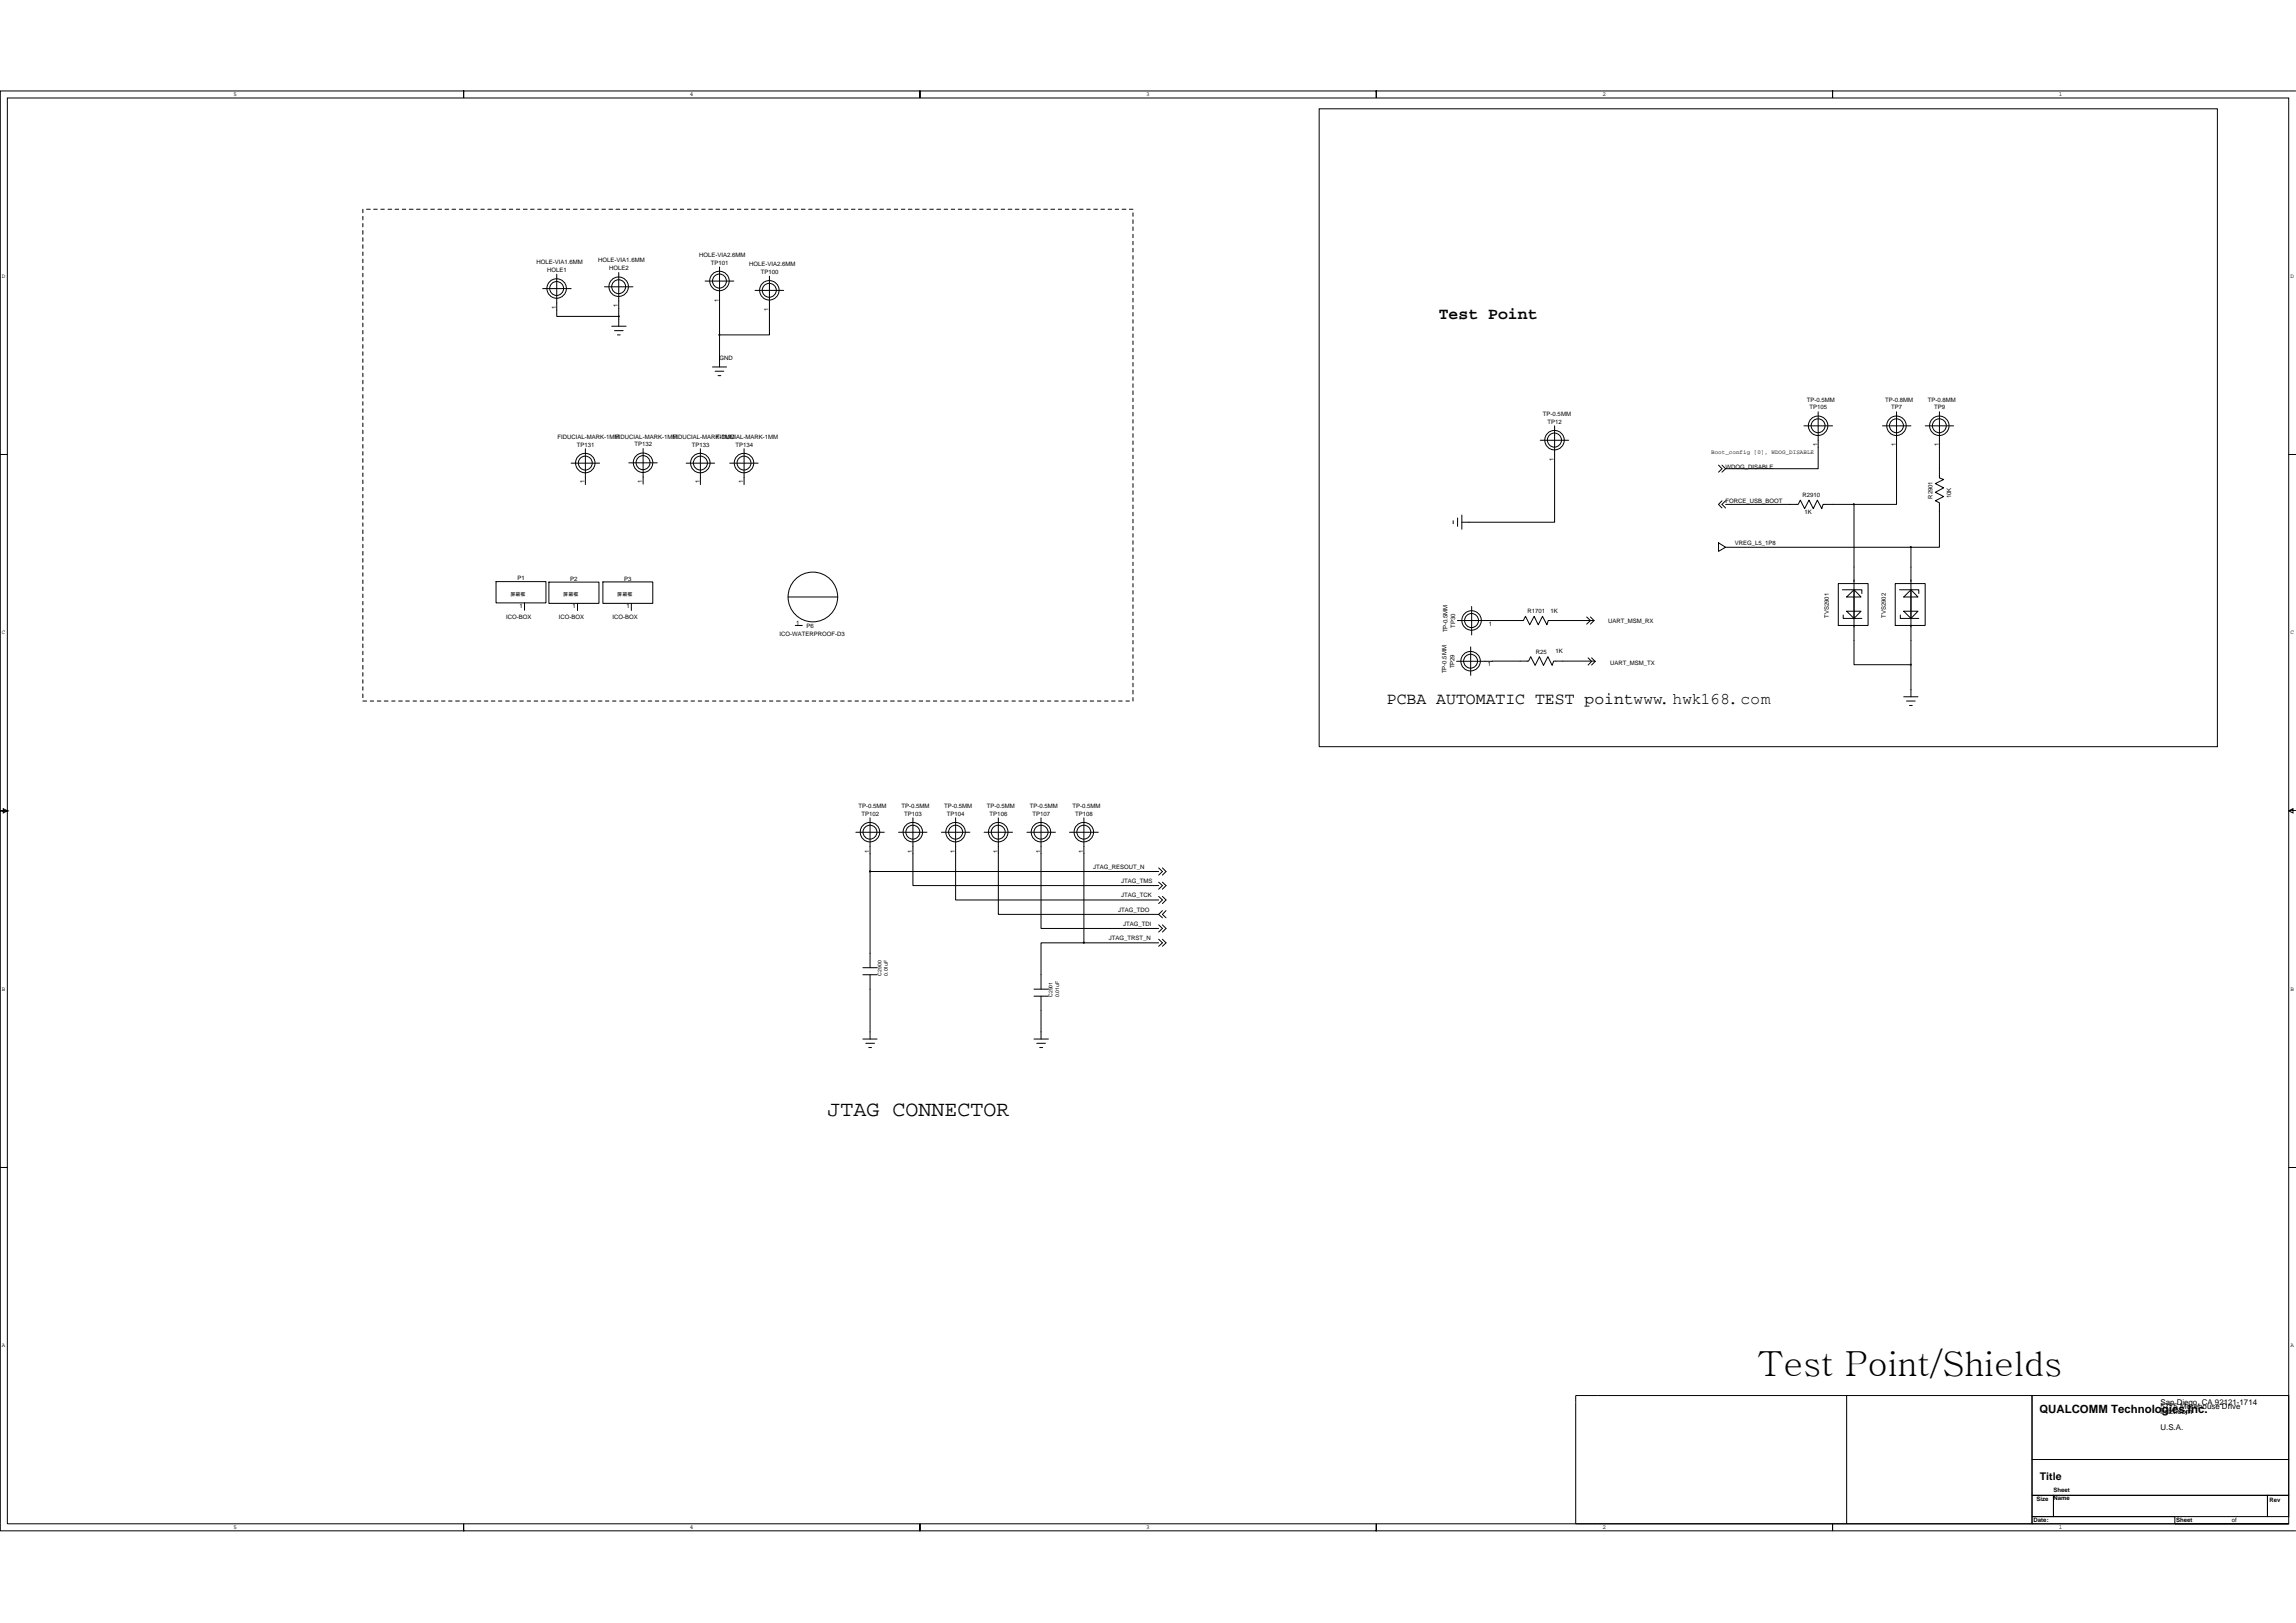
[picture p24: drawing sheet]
<svg xmlns="http://www.w3.org/2000/svg" width="297mm" height="210mm" viewBox="0 0 297 210" stroke-linecap="round" stroke-linejoin="round" font-family="sans-serif">
<defs><g id="words">
<text font-size="4.5" x="227.4" y="178">Test Point/Shields</text>
<text font-size="2.8" x="107" y="144.4">JTAG CONNECTOR</text>
<g font-size="2.1">
<text x="186.1" y="41.2">Test Point</text>
<text x="179.4" y="91.1">PCBA AUTOMATIC TEST pointwww.hwk168.com</text>
</g>
<text font-size="1.5" x="263.8" y="182.8">QUALCOMM Technologies,Inc.</text>
<text font-size="1.4" x="263.9" y="191.4">Title</text>
<g font-size="1">
<text x="279.5" y="185">U.S.A.</text>
<text x="279.5" y="181.7">San Diego, CA 92121-1714</text>
<text x="279.5" y="183">lrdzt.com</text>
<text x="279.5" y="182.3">5775 Morehouse Drive</text>
</g>
<g font-size=".8">
<text x="30.2" y="12.4">5</text>
<text x="89.3" y="12.4">4</text>
<text x="148.3" y="12.4">3</text>
<text x="207.3" y="12.4">2</text>
<text x="266.3" y="12.4">1</text>
<text x=".2" y="36">D</text>
<text x="69.4" y="34.2">HOLE-VIA1.6MM</text>
<text x="70.8" y="35.2">HOLE1</text>
<text x="77.4" y="34">HOLE-VIA1.6MM</text>
<text x="78.8" y="35">HOLE2</text>
<text x="90.5" y="33.2">HOLE-VIA2.6MM</text>
<text x="92" y="34.3">TP101</text>
<text x="96.9" y="34.4">HOLE-VIA2.6MM</text>
<text x="98.4" y="35.5">TP100</text>
<text x="296.3" y="36">D</text>
<text x="71.9" y="40" transform="rotate(-90 71.9 40)">1</text>
<text x="79.9" y="39.8" transform="rotate(-90 79.9 39.8)">1</text>
<text x="93" y="39" transform="rotate(-90 93 39)">1</text>
<text x="99.4" y="40.2" transform="rotate(-90 99.4 40.2)">1</text>
<text x="93.1" y="46.6">GND</text>
<text x="199.6" y="53.8">TP-0.5MM</text>
<text x="233.7" y="52">TP-0.5MM</text>
<text x="234.1" y="53">TP105</text>
<text x="243.9" y="52">TP-0.8MM</text>
<text x="244.7" y="53">TP7</text>
<text x="249.4" y="52">TP-0.8MM</text>
<text x="250.2" y="53">TP9</text>
<text x="72.1" y="56.8">FIDUCIAL-MARK-1MM</text>
<text x="74.6" y="57.8">TP131</text>
<text x="79.6" y="56.7">FIDUCIAL-MARK-1MM</text>
<text x="82.1" y="57.8">TP132</text>
<text x="87" y="56.8">FIDUCIAL-MARK-1MM</text>
<text x="89.5" y="57.8">TP133</text>
<text x="92.7" y="56.8">FIDUCIAL-MARK-1MM</text>
<text x="95.1" y="57.8">TP134</text>
<text x="200.2" y="54.8">TP12</text>
<text x="201" y="59.6" transform="rotate(-90 201 59.6)">1</text>
<text x="221.4" y="58.8">Boot_config [0], WDOG_DISABLE</text>
<text x="235.1" y="57.7" transform="rotate(-90 235.1 57.7)">1</text>
<text x="245.3" y="57.7" transform="rotate(-90 245.3 57.7)">1</text>
<text x="250.8" y="57.7" transform="rotate(-90 250.8 57.7)">1</text>
<text x="75.6" y="62.5" transform="rotate(-90 75.6 62.5)">1</text>
<text x="83.1" y="62.5" transform="rotate(-90 83.1 62.5)">1</text>
<text x="90.5" y="62.5" transform="rotate(-90 90.5 62.5)">1</text>
<text x="96.2" y="62.5" transform="rotate(-90 96.2 62.5)">1</text>
<text x="223.2" y="60.6">WDOG_DISABLE</text>
<text x="223.2" y="65">FORCE_USB_BOOT</text>
<text x="233.2" y="64.3">R2910</text>
<text x="250" y="64.5" transform="rotate(-90 250 64.5)">R2901</text>
<text x="252.4" y="64.5" transform="rotate(-90 252.4 64.5)">10K</text>
<text x="224.4" y="70.5">VREG_L5_1P8</text>
<text x="233.5" y="66.5">1K</text>
<text x="66.9" y="75.1">P1</text>
<text x="73.8" y="75.1">P2</text>
<text x="80.7" y="75.1">P3</text>
<text x=".2" y="82.1">C</text>
<text x="65.5" y="80">ICO-BOX</text>
<text x="67.2" y="78.7">1</text>
<text x="72.3" y="80.1">ICO-BOX</text>
<text x="74.1" y="78.7">1</text>
<text x="79.2" y="80.1">ICO-BOX</text>
<text x="81" y="78.7">1</text>
<text x="100.9" y="82.3">ICO-WATERPROOF-D3</text>
<text x="103" y="80.8">1</text>
<text x="104.3" y="81.3">P6</text>
<text x="187.3" y="81.8" transform="rotate(-90 187.3 81.8)">TP-0.5MM</text>
<text x="188.3" y="81.2" transform="rotate(-90 188.3 81.2)">TP30</text>
<text x="192.6" y="80.9">1</text>
<text x="197.6" y="79.4">R1701</text>
<text x="200.6" y="79.3">1K</text>
<text x="208" y="80.6">UART_MSM_RX</text>
<text x="236.6" y="79.9" transform="rotate(-90 236.6 79.9)">TVS2901</text>
<text x="244" y="79.9" transform="rotate(-90 244 79.9)">TVS2902</text>
<text x="296.3" y="82.1">C</text>
<text x="187.2" y="87.1" transform="rotate(-90 187.2 87.1)">TP-0.5MM</text>
<text x="188.2" y="86.5" transform="rotate(-90 188.2 86.5)">TP29</text>
<text x="192.5" y="86.2">1</text>
<text x="198.7" y="84.6">R25</text>
<text x="201.2" y="84.5">1K</text>
<text x="208.3" y="86">UART_MSM_TX</text>
<text x="111.1" y="104.5">TP-0.5MM</text>
<text x="111.4" y="105.6">TP102</text>
<text x="116.6" y="104.5">TP-0.5MM</text>
<text x="117" y="105.6">TP103</text>
<text x="122.1" y="104.5">TP-0.5MM</text>
<text x="122.5" y="105.6">TP104</text>
<text x="127.7" y="104.5">TP-0.5MM</text>
<text x="128" y="105.6">TP106</text>
<text x="133.2" y="104.5">TP-0.5MM</text>
<text x="133.6" y="105.6">TP107</text>
<text x="138.7" y="104.5">TP-0.5MM</text>
<text x="139.1" y="105.6">TP108</text>
<text x="112.5" y="110.3" transform="rotate(-90 112.5 110.3)">1</text>
<text x="118" y="110.3" transform="rotate(-90 118 110.3)">1</text>
<text x="123.5" y="110.3" transform="rotate(-90 123.5 110.3)">1</text>
<text x="129.1" y="110.3" transform="rotate(-90 129.1 110.3)">1</text>
<text x="134.6" y="110.3" transform="rotate(-90 134.6 110.3)">1</text>
<text x="140.1" y="110.3" transform="rotate(-90 140.1 110.3)">1</text>
<text x="141.4" y="112.4">JTAG_RESOUT_N</text>
<text x="144.7" y="118">JTAG_TDO</text>
<text x="145" y="114.2">JTAG_TMS</text>
<text x="145" y="116.1">JTAG_TCK</text>
<text x="145.3" y="119.8">JTAG_TDI</text>
<text x="143.4" y="121.6">JTAG_TRST_N</text>
<text x=".2" y="128.2">B</text>
<text x="296.3" y="128.2">B</text>
<text x=".2" y="174.3">A</text>
<text x="296.3" y="174.3">A</text>
<text x="30.2" y="197.8">5</text>
<text x="89.3" y="197.8">4</text>
<text x="148.3" y="197.8">3</text>
<text x="207.3" y="197.8">2</text>
<text x="263.1" y="196.8">Date:</text>
<text x="263.5" y="194.2">Size</text>
<text x="265.7" y="194.1">Name</text>
<text x="265.7" y="193">Sheet</text>
<text x="266.3" y="197.8">1</text>
<text x="281.5" y="196.8">Sheet</text>
<text x="288.7" y="196.8">of</text>
<text x="293.6" y="194.3">Rev</text>
</g>
<g font-size=".7">
<text x="114" y="126.2" transform="rotate(-90 114 126.2)">C2900</text>
<text x="114.9" y="126.2" transform="rotate(-90 114.9 126.2)">0.01uF</text>
<text x="136.2" y="129" transform="rotate(-90 136.2 129)">C2901</text>
<text x="137" y="129" transform="rotate(-90 137 129)">0.01uF</text>
</g>
<g font-size=".6">
<text x="66" y="77.1">屏蔽框</text>
<text x="72.9" y="77.2">屏蔽框</text>
<text x="79.9" y="77.1">屏蔽框</text>
</g>
</g></defs>
<g fill="none" stroke="#000" stroke-width=".13">
<path d="M.9 12.7h295.2v184.4h-295.2zM170.7 14.1h116.2v82.5h-116.2zM297 11.8h-59.9v.9v-.9h-59v.9v-.9h-59.1v.9v-.9h-59v.9v-.9h-60v47h.9h-.9v46.1h.9l-.5 .3v-.6l.5 .3h-.9v46.1h.9h-.9v47.1h60v-1v1h59v-1v1h59.1v-1v1h59v-1v1h59.9M46.9 27.1v.4M46.9 28v.4M46.9 28.9v.5M46.9 29.8v.5M46.9 30.8v.4M46.9 31.7v.4M46.9 32.6v.5M46.9 33.5v.5M46.9 34.4v.5"/>
<path d="M46.9 35.3v.5M46.9 36.3v.4M46.9 37.2v.5M46.9 38.1v.5M46.9 39.1v.4M46.9 40v.4M47.4 27.1h.5M48.3 27.1h.5M49.3 27.1h.4M50.2 27.1h.5M51.1 27.1h.5M52 27.1h.5"/>
<path d="M53 27.1h.4M53.9 27.1h.5M54.8 27.1h.5M55.7 27.1h.5M56.7 27.1h.4M57.6 27.1h.4M58.5 27.1h.4M59.4 27.1h.5M60.3 27.1h.5M61.3 27.1h.4M62.2 27.1h.5M63.1 27.1h.5"/>
<path d="M64 27.1h.5M64.9 27.1h.5M65.9 27.1h.4M66.8 27.1h.4M67.7 27.1h.5M68.6 27.1h.5M69.6 27.1h.4M70.2 37.3h3.7M70.5 27.1h.4M71.4 27.1h.5M72 35.5v5.4h8v1.3M72.3 27.1h.5"/>
<path d="M73.3 27.1h.4M74.2 27.1h.5M75.1 27.1h.5M76 27.1h.5M77 27.1h.4M77.9 27.1h.4M78.2 37.1h3.7M78.8 27.1h.4M79.7 27.1h.5M80 35.3v5.6M80.6 27.1h.5M81.6 27.1h.4"/>
<path d="M82.5 27.1h.4M83.4 27.1h.5M84.3 27.1h.5M85.2 27.1h.5M86.2 27.1h.4M87.1 27.1h.4M88 27.1h.5M88.9 27.1h.5M89.8 27.1h.5M90.8 27.1h.4M91.2 36.4h3.7M91.7 27.1h.5"/>
<path d="M92.6 27.1h.5M93.1 34.5v8.8h6.4v-7.6M93.5 27.1h.5M94.5 27.1h.4M95.4 27.1h.5M96.3 27.1h.5M97.2 27.1h.5M97.7 37.6h3.7M98.2 27.1h.4M99.1 27.1h.4M100 27.1h.5M100.9 27.1h.5"/>
<path d="M101.9 27.1h.4M102.8 27.1h.4M103.7 27.1h.5M104.6 27.1h.5M105.5 27.1h.5M106.4 27.1h.5M107.4 27.1h.4M108.3 27.1h.5M109.2 27.1h.5M110.1 27.1h.5M111.1 27.1h.4M112 27.1h.4"/>
<path d="M112.9 27.1h.5M113.8 27.1h.5M114.7 27.1h.5M115.7 27.1h.4M116.6 27.1h.5M117.5 27.1h.5M118.4 27.1h.5M119.4 27.1h.4M120.3 27.1h.5M121.2 27.1h.5M122.1 27.1h.5M123.1 27.1h.4"/>
<path d="M124 27.1h.4M124.9 27.1h.5M125.8 27.1h.5M126.7 27.1h.5M127.7 27.1h.4M128.6 27.1h.4M129.5 27.1h.5M130.4 27.1h.5M131.4 27.1h.4M132.3 27.1h.4M133.2 27.1h.5M134.1 27.1h.5"/>
<path d="M135 27.1h.5M136 27.1h.4M136.9 27.1h.4M137.8 27.1h.5M138.7 27.1h.5M139.7 27.1h.4M140.6 27.1h.4M141.5 27.1h.5M142.4 27.1h.5M143.4 27.1h.4M144.3 27.1h.4M145.2 27.1h.5"/>
<path d="M146.1 27.1h.5M146.6 27.5v.5M146.6 28.4v.5M146.6 29.4v.4M146.6 30.3v.5M146.6 31.2v.5M146.6 32.1v.5M146.6 33.1v.4M146.6 34v.4M146.6 34.9v.4M146.6 35.8v.5M146.6 36.7v.5"/>
<path d="M146.6 37.7v.4M146.6 38.6v.5M146.6 39.5v.5M46.9 40.9v.5M46.9 41.8v.5M46.9 42.8v.4M46.9 43.7v.4M46.9 44.6v.5M46.9 45.5v.5M46.9 46.4v.5M46.9 47.3v.5M46.9 48.3v.4"/>
<path d="M46.9 49.2v.5M46.9 50.1v.5M46.9 51.1v.4M46.9 52v.4M46.9 52.9v.4M46.9 53.8v.5M46.9 54.7v.5M46.9 55.6v.5M46.9 56.6v.4M46.9 57.5v.5M46.9 58.4v.5M46.9 59.3v.5"/>
<path d="M73.9 59.9h3.7M75.7 58.1v4.6M79.1 42.2h1.9M79.5 42.8h1.1M79.9 43.3h.3M81.3 59.9h3.7M83.2 58v4.6M88.8 59.9h3.7M90.6 58.1v4.6M92.2 47.5h1.8M92.5 48h1.1M92.9 48.6h.4"/>
<path d="M93.1 43.3v4.2M94.4 59.9h3.7M96.3 58.1v4.6M146.6 40.4v.5M146.6 41.4v.4M146.6 42.3v.5M146.6 43.2v.5M146.6 44.1v.5M146.6 45.1v.4M146.6 46v.4M146.6 46.9v.4M146.6 47.8v.5"/>
<path d="M146.6 48.7v.5M146.6 49.7v.4M146.6 50.6v.5M146.6 51.5v.5M146.6 52.4v.5M146.6 53.3v.5M146.6 54.3v.4M146.6 55.2v.4M146.6 56.1v.5M146.6 57v.5M146.6 58v.4M146.6 58.9v.4"/>
<path d="M146.6 59.8v.5M199.3 57h3.6M201.1 55.1v12.5h-12M233.4 55.1h3.7M235.2 53.3v7.3h-12M243.5 55.1h3.7M245.4 53.3v12h-5.5M249.1 55.1h3.6M250.9 53.3v8.5l.6 .2-1.1 .6 1.1 .5-1.1 .6 1.1 .5-1.1 .6 .5 .2v5.8h-3.7v19.3M297 58.8h-.9h.9M46.9 60.3v.4M46.9 61.2v.5"/>
<path d="M46.9 62.1v.5M46.9 63.1v.4M46.9 64v.4M46.9 64.9v.4M46.9 65.8v.5M46.9 66.7v.5M46.9 67.6v.5M46.9 68.6v.4M46.9 69.5v.5M46.9 70.4v.5M46.9 71.3v.5M46.9 72.3v.4"/>
<path d="M46.9 73.2v.4M46.9 74.1v.4M46.9 75v.5M46.9 75.9v.5M46.9 76.9v.4M46.9 77.8v.5M46.9 78.7v.5M46.9 79.6v.5M64.2 75.2h6.4v2.8h-6.4zM67.9 78v1M71 75.3h6.5v2.8h-6.5zM74.7 78.1v.9"/>
<path d="M78 75.3h6.5v2.8h-6.5zM81.7 78.1v.9M102 77.2h6.4M146.6 60.7v.5M146.6 61.7v.4M146.6 62.6v.5M146.6 63.5v.5M146.6 64.4v.5M146.6 65.3v.5M146.6 66.3v.4M146.6 67.2v.4M146.6 68.1v.5"/>
<path d="M146.6 69v.5M146.6 70v.4M146.6 70.9v.4M146.6 71.8v.5M146.6 72.7v.5M146.6 73.6v.5M146.6 74.5v.5M146.6 75.5v.4M146.6 76.4v.5M146.6 77.3v.5M146.6 78.3v.4M146.6 79.2v.4"/>
<path d="M188 67.4v.4M188.6 67v1.1M189.1 66.6v1.9M190.4 78.5v3.6M205.3 79.8l.5 .5-.5 .5M205.8 79.8l.4 .5M222.3 70.2l.9 .6-.9 .5zM222.3 60.2l.5 .4-.5 .5M222.8 60.2l.4 .4M222.8 64.8l-.5 .5 .5 .4M223.2 65.3h9.4l.3-.6 .6 1.1 .5-1.1 .6 1.1 .5-1.1 .6 1.1 .2-.5h4v20.7h7.3M223.2 60.6l-.4 .5"/>
<path d="M223.2 64.8l-.4 .5 .4 .4M223.2 70.8h24M237.8 75.5h3.9v5.4h-3.9zM238.4 76.3h2.5v.5M238.5 79.6v.4h2.4M238.9 79.1h1.9l-.9 .9zM238.9 77.2l1-.9 .9 .9zM245.2 75.5h3.9v5.4h-3.9zM245.7 76.3h2.5v.5M245.8 79.6v.4h2.4M246.3 79.1h1.8l-.9 .9zM246.3 77.2l.9-.9 .9 .9z"/>
<path d="M46.9 80.6v.4M46.9 81.5v.4M46.9 82.4v.5M46.9 83.3v.5M46.9 84.3v.4M46.9 85.2v.4M46.9 86.1v.5M46.9 87v.5M46.9 87.9v.5M46.9 88.9v.4M46.9 89.8v.5M46.9 90.7h.5"/>
<path d="M47.9 90.7h.4M48.8 90.7h.5M49.7 90.7h.5M50.7 90.7h.4M51.6 90.7h.4M52.5 90.7h.5M53.4 90.7h.5M54.4 90.7h.4M55.3 90.7h.4M56.2 90.7h.5M57.1 90.7h.5M58 90.7h.5"/>
<path d="M58.9 90.7h.5M59.9 90.7h.4M60.8 90.7h.5M61.7 90.7h.5M62.7 90.7h.4M63.6 90.7h.4M64.5 90.7h.4M65.4 90.7h.5M66.3 90.7h.5M67.2 90.7h.5M68.2 90.7h.4M69.1 90.7h.5"/>
<path d="M70 90.7h.5M70.9 90.7h.5M71.9 90.7h.4M72.8 90.7h.5M73.7 90.7h.5M74.7 90.7h.4M75.6 90.7h.4M76.5 90.7h.5M77.4 90.7h.5M78.3 90.7h.5M79.2 90.7h.5M80.2 90.7h.4"/>
<path d="M81.1 90.7h.5M82 90.7h.5M82.9 90.7h.5M83.9 90.7h.4M84.8 90.7h.4M85.7 90.7h.5M86.6 90.7h.5M87.5 90.7h.5M88.5 90.7h.4M89.4 90.7h.4M90.3 90.7h.5M91.2 90.7h.5"/>
<path d="M92.2 90.7h.4M93.1 90.7h.4M94 90.7h.5M94.9 90.7h.5M95.9 90.7h.4M96.8 90.7h.4M97.7 90.7h.5M98.6 90.7h.5M99.5 90.7h.5M100.5 90.7h.4M101.4 90.7h.5M102.3 90.7h.5"/>
<path d="M102.9 80.9h.9M103.2 90.7h.5M104.2 90.7h.4M105.1 90.7h.4M106 90.7h.4M106.9 90.7h.5M107.8 90.7h.5M108.8 90.7h.4M109.7 90.7h.4M110.6 90.7h.5M111.5 90.7h.5M112.4 90.7h.5"/>
<path d="M113.4 90.7h.4M114.3 90.7h.4M115.2 90.7h.5M116.1 90.7h.5M117.1 90.7h.4M118 90.7h.4M118.9 90.7h.5M119.8 90.7h.5M120.8 90.7h.4M121.7 90.7h.4M122.6 90.7h.5M123.5 90.7h.5"/>
<path d="M124.4 90.7h.5M125.4 90.7h.4M126.3 90.7h.4M127.2 90.7h.5M128.1 90.7h.5M129 90.7h.5M130 90.7h.4M130.9 90.7h.5M131.8 90.7h.5M132.7 90.7h.5M133.7 90.7h.4M134.6 90.7h.4"/>
<path d="M135.5 90.7h.5M136.4 90.7h.5M137.3 90.7h.5M138.3 90.7h.4M139.2 90.7h.5M140.1 90.7h.5M141 90.7h.5M142 90.7h.4M142.9 90.7h.5M143.8 90.7h.5M144.7 90.7h.5M145.7 90.7h.4"/>
<path d="M146.6 80.1v.5M146.6 81v.5M146.6 81.9v.5M146.6 82.9v.4M146.6 83.8v.5M146.6 84.7v.5M146.6 85.6v.5M146.6 86.6v.4M146.6 87.5v.4M146.6 88.4v.5M146.6 89.3v.5M146.6 90.3v.4"/>
<path d="M188.4 85.6l9.4-.1 .2-.5 .6 1.1 .6-1.1 .5 1.1 .6-1.1 .5 1.1 .2-.6 5.4 .1M188.5 80.3h8.6l.3-.6 .5 1.1 .6-1.1 .5 1.1 .6-1.1 .5 1.1 .2-.5h5.9M190.3 83.7v3.7M205.5 85.1l.4 .5-.4 .4M205.9 85.1l.5 .5M206.2 80.3l-.4 .5M206.4 85.6l-.5 .4M246.3 90.1h1.8M246.7 90.7h1.1M247 91.3h.4M110.7 107.7h3.7M112.6 112.8h37.3"/>
<path d="M112.6 105.8v19.4M116.2 107.7h3.7M118.1 105.8v8.8h31.8M121.8 107.7h3.7M123.6 105.8v10.6h26.3M127.3 107.7h3.7M129.2 105.8v12.5h20.7M132.9 107.7h3.6M134.7 105.8v14.3h15.2M138.4 107.7h3.7M140.2 105.8v16.2h9.7M149.9 112.3l.5 .5-.5 .4"/>
<path d="M149.9 114.1l.5 .5-.5 .4M149.9 116l.5 .4-.5 .5M149.9 118.3l.5 .4M149.9 119.7l.5 .4-.5 .5M150.4 112.3l.5 .5-.5 .4M150.4 114.1l.5 .5-.5 .4M150.4 116l.5 .4-.5 .5M150.4 117.8l-.5 .5M150.4 119.7l.5 .4-.5 .5M150.9 117.8l-.5 .5 .5 .4M296.1 104.9l.5-.3v.6zM296.1 104.9h.9"/>
<path d="M111.6 126.1h1.9M111.6 125.2h1.9M111.6 134.4h1.9M112 135h1.1M112.4 135.5h.4M112.6 126.1v8.3M133.8 128.9h1.8M133.8 128h1.8M133.8 134.4h1.8M134.1 135h1.2M134.5 135.5h.4M134.7 128.9v5.5"/>
<path d="M140.2 122h-5.5v6M149.9 121.5l.5 .5-.5 .4M150.4 121.5l.5 .5-.5 .4M297 151h-.9h.9M238.9 180.6h24v16.5h-24zM238.9 180.6h-35v16.5h35M262.9 180.6h33.2v8.2h-33.2zM262.9 188.8h33.2v4.7h-33.2zM262.9 193.5h2.8v2.7h-2.8zM262.9 196.2h18.5v.9h-18.5zM265.7 193.5h27.6v2.7h-27.6zM281.4 197.1h14.7z"/>
<path d="M293.3 193.5h2.8v2.7h-2.8z"/>
<circle cx="72" cy="37.3" r="1.26"/>
<circle cx="72" cy="37.3" r=".9"/>
<circle cx="80" cy="37.1" r="1.26"/>
<circle cx="80" cy="37.1" r=".9"/>
<circle cx="93.1" cy="36.4" r=".9"/>
<circle cx="93.1" cy="36.4" r="1.26"/>
<circle cx="99.5" cy="37.6" r=".9"/>
<circle cx="99.5" cy="37.6" r="1.26"/>
<circle cx="75.7" cy="59.9" r="1.26"/>
<circle cx="75.7" cy="59.9" r=".9"/>
<circle cx="83.2" cy="59.9" r=".9"/>
<circle cx="83.2" cy="59.9" r="1.26"/>
<circle cx="90.6" cy="59.9" r="1.26"/>
<circle cx="90.6" cy="59.9" r=".9"/>
<circle cx="96.2" cy="59.9" r="1.26"/>
<circle cx="96.3" cy="59.9" r=".9"/>
<circle cx="201.1" cy="56.9" r=".91"/>
<circle cx="201.1" cy="56.9" r="1.26"/>
<circle cx="235.2" cy="55.1" r="1.26"/>
<circle cx="235.2" cy="55.1" r=".9"/>
<circle cx="245.3" cy="55.1" r="1.26"/>
<circle cx="245.4" cy="55.1" r=".9"/>
<circle cx="250.9" cy="55.1" r="1.26"/>
<circle cx="250.9" cy="55.1" r=".9"/>
<circle cx="105.2" cy="77.2" r="3.2"/>
<circle cx="190.3" cy="85.5" r="1.26"/>
<circle cx="190.3" cy="85.5" r=".9"/>
<circle cx="190.4" cy="80.3" r=".9"/>
<circle cx="190.4" cy="80.3" r="1.26"/>
<circle cx="112.5" cy="107.7" r="1.26"/>
<circle cx="112.6" cy="107.7" r=".9"/>
<circle cx="118.1" cy="107.7" r="1.26"/>
<circle cx="118.1" cy="107.7" r=".9"/>
<circle cx="123.6" cy="107.7" r="1.26"/>
<circle cx="123.6" cy="107.7" r=".9"/>
<circle cx="129.1" cy="107.7" r="1.26"/>
<circle cx="129.1" cy="107.7" r=".9"/>
<circle cx="134.7" cy="107.7" r="1.26"/>
<circle cx="134.7" cy="107.7" r=".9"/>
<circle cx="140.2" cy="107.7" r="1.26"/>
<circle cx="140.2" cy="107.7" r=".9"/>
</g>
<g fill="#000" stroke="#000" stroke-width=".13">
<path d="M80 40.9l.1 .1z" fill-rule="evenodd"/>
<path d="M93 43.3l.1 .1z" fill-rule="evenodd"/>
<path d="M239.8 65.2h.1l-.1 .1z" fill-rule="evenodd"/>
<path d="M247.2 70.7v.1z" fill-rule="evenodd"/>
<path d="M112.5 112.7h.1v.1z" fill-rule="evenodd"/>
<path d="M140.2 121.9l.1 .1h-.1z" fill-rule="evenodd"/>
</g>
<use href="#words"/>
</svg>
